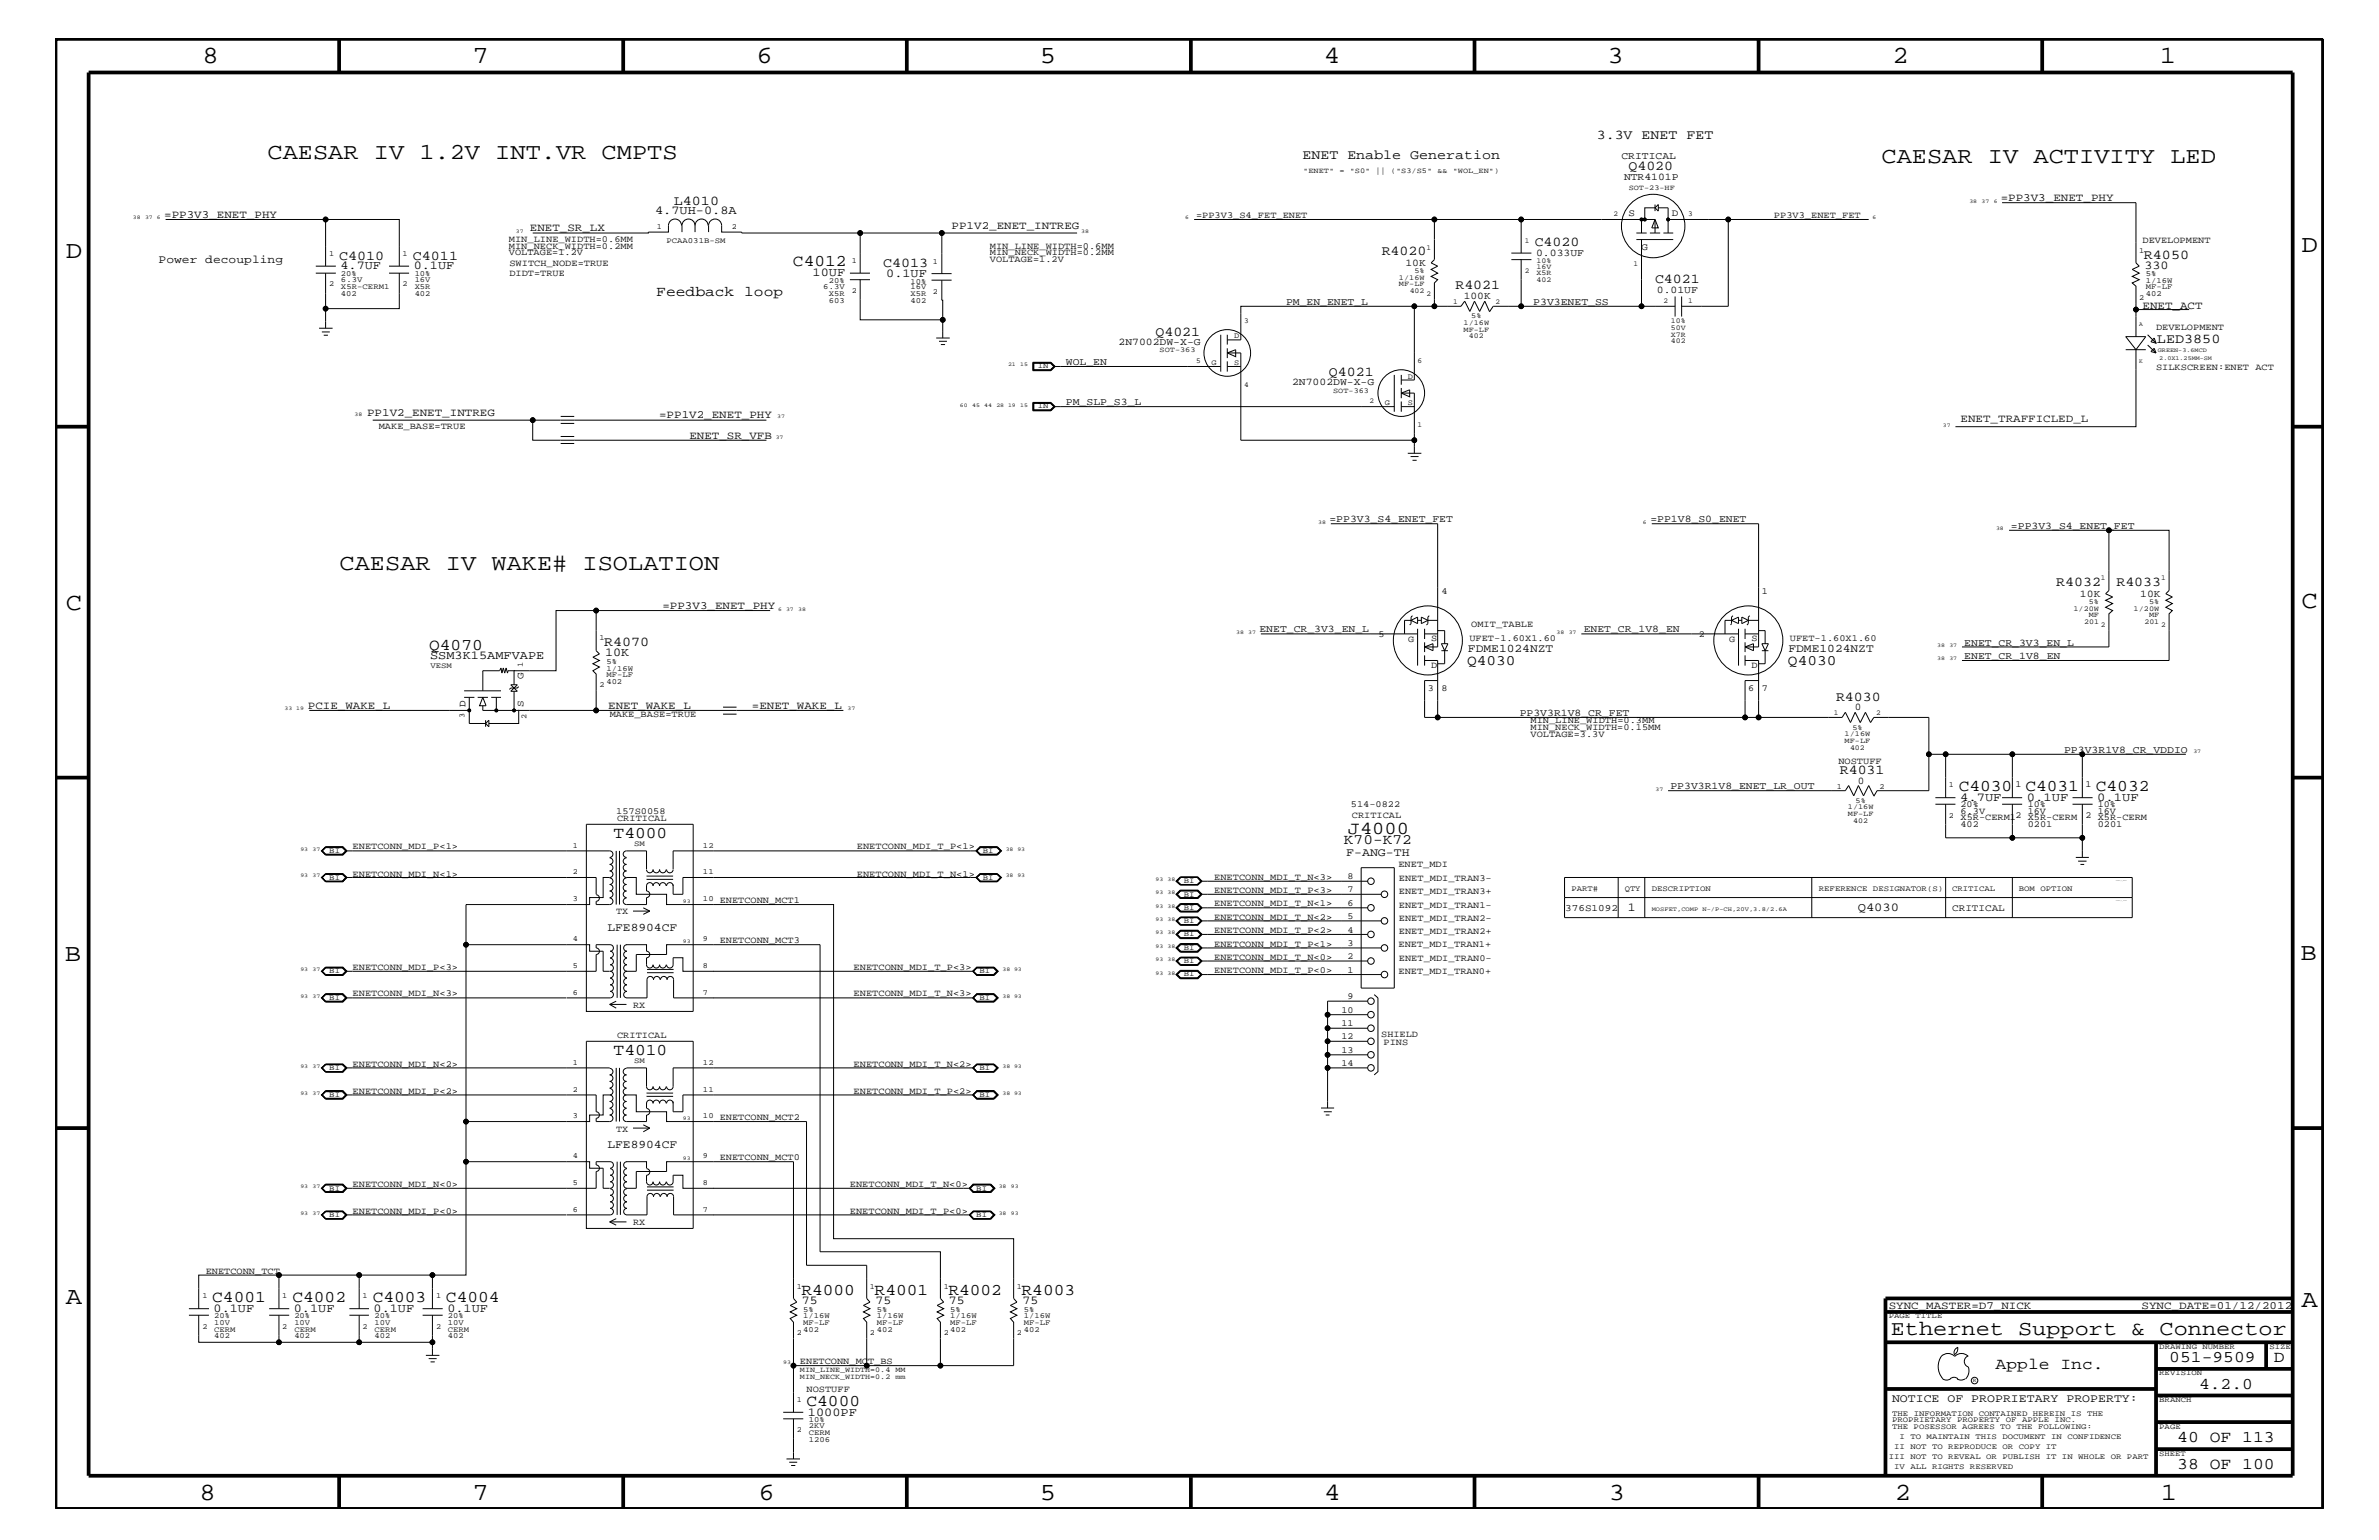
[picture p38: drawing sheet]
<svg xmlns="http://www.w3.org/2000/svg" width="432mm" height="279mm" viewBox="0 0 432 279" stroke-linecap="round" stroke-linejoin="round" font-family="sans-serif">
<defs><g id="words">
<g font-size="4.5">
<text x="36.7" y="11.5">8</text>
<text x="85.8" y="11.5">7</text>
<text x="137.3" y="11.5">6</text>
<text x="188.7" y="11.5">5</text>
<text x="240.3" y="11.5">4</text>
<text x="291.8" y="11.5">3</text>
<text x="343.5" y="11.5">2</text>
<text x="392" y="11.5">1</text>
<text x="11.9" y="46.8">D</text>
<text x="417.7" y="45.7">D</text>
<text x="11.9" y="110.6">C</text>
<text x="417.7" y="110.3">C</text>
<text x="11.8" y="174.3">B</text>
<text x="417.6" y="174.2">B</text>
<text x="11.9" y="236.7">A</text>
<text x="417.7" y="237.1">A</text>
<text x="36.2" y="272.1">8</text>
<text x="85.8" y="272.1">7</text>
<text x="137.7" y="272.1">6</text>
<text x="188.7" y="272.1">5</text>
<text x="240.4" y="272.1">4</text>
<text x="292" y="272.1">3</text>
<text x="343.9" y="272.1">2</text>
<text x="392.2" y="272.1">1</text>
</g>
<g font-size="4.1">
<text x="48.6" y="28.9">CAESAR IV 1.2V INT.VR CMPTS</text>
<text x="341.5" y="29.5">CAESAR IV ACTIVITY LED</text>
<text x="61.6" y="103.5">CAESAR IV WAKE# ISOLATION</text>
</g>
<text font-size="3.8" x="343.2" y="242.3">Ethernet Support &amp; Connector</text>
<text font-size="3.3" x="244.6" y="151.2">J4000</text>
<g font-size="3">
<text x="143.9" y="48.3">C4012</text>
<text x="77.9" y="117.9">Q4070</text>
<text x="355.5" y="143.5">C4030</text>
<text x="367.6" y="143.5">C4031</text>
<text x="380.4" y="143.5">C4032</text>
<text x="111.4" y="152.1">T4000</text>
<text x="111.4" y="191.5">T4010</text>
<text x="38.5" y="236.2">C4001</text>
<text x="53.1" y="236.2">C4002</text>
<text x="67.6" y="236.2">C4003</text>
<text x="80.9" y="236.2">C4004</text>
<text x="145.5" y="234.9">R4000</text>
<text x="158.8" y="234.9">R4001</text>
<text x="172.1" y="234.9">R4002</text>
<text x="185.4" y="234.9">R4003</text>
<text x="362.2" y="248.4">Apple Inc.</text>
<text x="393.7" y="247.1">051-9509</text>
<text x="399.2" y="252">4.2.0</text>
<text x="412.7" y="247.1">D</text>
<text x="146.4" y="255">C4000</text>
<text x="395.2" y="261.6">40 OF 113</text>
<text x="395.2" y="266.6">38 OF 100</text>
</g>
<g font-size="2.6">
<text x="119.1" y="53.8">Feedback loop</text>
<text x="266.3" y="120.6">Q4030</text>
<text x="324.5" y="120.6">Q4030</text>
<text x="243.9" y="153.2">K70-K72</text>
</g>
<g font-size="2.5">
<text x="236.4" y="28.9">ENET Enable Generation</text>
<text x="289.8" y="25.3">3.3V ENET FET</text>
<text x="295.6" y="30.8">Q4020</text>
<text x="122.3" y="37.2">L4010</text>
<text x="61.6" y="47.1">C4010</text>
<text x="74.9" y="47.1">C4011</text>
<text x="250.8" y="46.3">R4020</text>
<text x="278.6" y="44.6">C4020</text>
<text x="389.1" y="47">R4050</text>
<text x="160.3" y="48.5">C4013</text>
<text x="264.2" y="52.5">R4021</text>
<text x="300.4" y="51.3">C4021</text>
<text x="209.7" y="60.9">Q4021</text>
<text x="391.5" y="62.3">LED3850</text>
<text x="241.2" y="68.2">Q4021</text>
<text x="373.2" y="106.4">R4032</text>
<text x="384.1" y="106.4">R4033</text>
<text x="109.6" y="117.3">R4070</text>
<text x="333.2" y="127.1">R4030</text>
<text x="333.9" y="140.4">R4031</text>
</g>
<g font-size="2.2">
<text x="118.9" y="38.9">4.7UH-0.8A</text>
<text x="61.8" y="48.9">4.7UF</text>
<text x="75.1" y="48.9">0.1UF</text>
<text x="147.5" y="50.2">10UF</text>
<text x="160.9" y="50.2">0.1UF</text>
<text x="389.2" y="48.8">330</text>
<text x="78.1" y="119.6">SSM3K15AMFVAPE</text>
<text x="109.8" y="119.1">10K</text>
<text x="355.8" y="145.3">4.7UF</text>
<text x="367.9" y="145.3">0.1UF</text>
<text x="380.7" y="145.3">0.1UF</text>
<text x="295.4" y="165.3">1</text>
<text x="337.2" y="165.3">Q4030</text>
<text x="38.8" y="238">0.1UF</text>
<text x="53.3" y="238">0.1UF</text>
<text x="67.8" y="238">0.1UF</text>
<text x="81.2" y="238">0.1UF</text>
<text x="145.5" y="236.7">75</text>
<text x="158.9" y="236.7">75</text>
<text x="172.2" y="236.7">75</text>
<text x="185.6" y="236.7">75</text>
<text x="146.6" y="256.8">1000PF</text>
</g>
<g font-size="2.1">
<text x="28.8" y="47.7">Power decoupling</text>
<text x="266.4" y="118.2">FDME1024NZT</text>
<text x="324.6" y="118.2">FDME1024NZT</text>
<text x="244.3" y="155.2">F-ANG-TH</text>
<text x="110.2" y="168.9">LFE8904CF</text>
<text x="110.2" y="208.3">LFE8904CF</text>
<text x="343.4" y="254.4">NOTICE OF PROPRIETARY PROPERTY:</text>
</g>
<g font-size="2">
<text x="29.8" y="39.6">=PP3V3_ENET_PHY</text>
<text x="96.2" y="41.9">ENET_SR_LX</text>
<text x="172.7" y="41.5">PP1V2_ENET_INTREG</text>
<text x="363.1" y="36.5">=PP3V3_ENET_PHY</text>
<text x="388.9" y="56">ENET_ACT</text>
<text x="66.6" y="75.5">PP1V2_ENET_INTREG</text>
<text x="119.6" y="75.8">=PP1V2_ENET_PHY</text>
<text x="355.9" y="76.6">ENET_TRAFFICLED_L</text>
<text x="125.1" y="79.6">ENET_SR_VFB</text>
<text x="120.2" y="110.5">=PP3V3_ENET_PHY</text>
<text x="55.9" y="128.7">PCIE_WAKE_L</text>
<text x="110.4" y="128.7">ENET_WAKE_L</text>
<text x="136.5" y="128.7">=ENET_WAKE_L</text>
<text x="342.8" y="237.4">SYNC_MASTER=D7_NICK</text>
<text x="388.7" y="237.4">SYNC_DATE=01/12/2012</text>
</g>
<g font-size="1.9">
<text x="294.3" y="28.9">CRITICAL</text>
<text x="294.8" y="32.7">NTR4101P</text>
<text x="278.8" y="46.5">0.033UF</text>
<text x="255.1" y="48.2">10K</text>
<text x="300.7" y="53.2">0.01UF</text>
<text x="233.4" y="55.3">PM_EN_ENET_L</text>
<text x="265.7" y="54.2">100K</text>
<text x="278.3" y="55.3">P3V3ENET_SS</text>
<text x="203" y="62.6">2N7002DW-X-G</text>
<text x="193.5" y="66.2">WOL_EN</text>
<text x="234.5" y="69.9">2N7002DW-X-G</text>
<text x="193.5" y="73.5">PM_SLP_S3_L</text>
<text x="241.3" y="94.8">=PP3V3_S4_ENET_FET</text>
<text x="299.6" y="94.8">=PP1V8_S0_ENET</text>
<text x="365" y="96">=PP3V3_S4_ENET_FET</text>
<text x="377.5" y="108.2">10K</text>
<text x="388.5" y="108.2">10K</text>
<text x="228.6" y="114.8">ENET_CR_3V3_EN_L</text>
<text x="287.4" y="114.8">ENET_CR_1V8_EN</text>
<text x="356.5" y="119.6">ENET_CR_1V8_EN</text>
<text x="356.5" y="117.2">ENET_CR_3V3_EN_L</text>
<text x="275.8" y="129.9">PP3V3R1V8_CR_FET</text>
<text x="336.6" y="128.8">0</text>
<text x="374.6" y="136.6">PP3V3R1V8_CR_VDDIO</text>
<text x="303.2" y="143.2">PP3V3R1V8_ENET_LR_OUT</text>
<text x="337.2" y="142.2">0</text>
</g>
<g font-size="1.8">
<text x="295.6" y="39.2">S</text>
<text x="303.4" y="39.2">D</text>
<text x="297.9" y="45.3">G</text>
<text x="95" y="123.2" transform="rotate(-90 95 123.2)">G</text>
<text x="84.5" y="128.3" transform="rotate(-90 84.5 128.3)">D</text>
<text x="95" y="128.3" transform="rotate(-90 95 128.3)">S</text>
<text x="284.1" y="165.3">376S1092</text>
<text x="354.3" y="165.3">CRITICAL</text>
</g>
<g font-size="1.7">
<text x="217.1" y="39.6">=PP3V3_S4_FET_ENET</text>
<text x="322" y="39.6">PP3V3_ENET_FET</text>
<text x="92.4" y="46.3">VOLTAGE=1.2V</text>
<text x="92.4" y="44">MIN_LINE_WIDTH=0.6MM</text>
<text x="92.4" y="45.2">MIN_NECK_WIDTH=0.2MM</text>
<text x="179.7" y="45.2">MIN_LINE_WIDTH=0.6MM</text>
<text x="179.7" y="46.3">MIN_NECK_WIDTH=0.2MM</text>
<text x="179.7" y="47.6">VOLTAGE=1.2V</text>
<text x="388.9" y="44.1">DEVELOPMENT</text>
<text x="92.5" y="50.2">DIDT=TRUE</text>
<text x="92.5" y="48.3">SWITCH_NODE=TRUE</text>
<text x="391.3" y="59.8">DEVELOPMENT</text>
<text x="391.3" y="67.1">SILKSCREEN:ENET ACT</text>
<text x="68.7" y="77.9">MAKE_BASE=TRUE</text>
<text x="261.6" y="107.7">4</text>
<text x="319.8" y="107.7">1</text>
<text x="267" y="113.7">OMIT_TABLE</text>
<text x="250.2" y="115.6">5</text>
<text x="255.6" y="116.5">G</text>
<text x="259.8" y="116.4">S</text>
<text x="266.7" y="116.4">UFET-1.60X1.60</text>
<text x="308.4" y="115.6">2</text>
<text x="313.9" y="116.5">G</text>
<text x="317.9" y="116.4">S</text>
<text x="324.9" y="116.4">UFET-1.60X1.60</text>
<text x="259.2" y="125.3">3</text>
<text x="259.8" y="121.2">D</text>
<text x="261.6" y="125.3">8</text>
<text x="317.3" y="125.3">6</text>
<text x="317.9" y="121.2">D</text>
<text x="319.8" y="125.3">7</text>
<text x="110.7" y="130.2">MAKE_BASE=TRUE</text>
<text x="277.8" y="131.3">MIN_LINE_WIDTH=0.3MM</text>
<text x="277.8" y="133.6">VOLTAGE=3.3V</text>
<text x="277.8" y="132.4">MIN_NECK_WIDTH=0.15MM</text>
<text x="333.7" y="138.6">NOSTUFF</text>
<text x="365.8" y="142.9">1</text>
<text x="378.5" y="142.9">1</text>
<text x="111.8" y="147.7">157S0058</text>
<text x="112" y="149">CRITICAL</text>
<text x="245.2" y="146.5">514-0822</text>
<text x="245.4" y="148.4">CRITICAL</text>
<text x="355.9" y="146.5">20%</text>
<text x="355.9" y="148.8">X5R-CERM1</text>
<text x="355.9" y="147.6">6.3V</text>
<text x="365.8" y="148.4">2</text>
<text x="368" y="148.8">X5R-CERM</text>
<text x="368" y="146.5">10%</text>
<text x="368" y="147.6">16V</text>
<text x="378.5" y="148.4">2 X5R-CERM</text>
<text x="380.7" y="147.6">16V</text>
<text x="380.7" y="146.5">10%</text>
<text x="64" y="154.1">ENETCONN_MDI_P&lt;1&gt;</text>
<text x="155.5" y="154.1">ENETCONN_MDI_T_P&lt;1&gt;</text>
<text x="355.9" y="150.1">402</text>
<text x="368" y="150.1">0201</text>
<text x="380.7" y="150.1">0201</text>
<text x="64" y="159">ENETCONN_MDI_N&lt;1&gt;</text>
<text x="155.5" y="159">ENETCONN_MDI_T_N&lt;1&gt;</text>
<text x="220.4" y="159.6">ENETCONN_MDI_T_N&lt;3&gt;</text>
<text x="220.4" y="162">ENETCONN_MDI_T_P&lt;3&gt;</text>
<text x="244.6" y="161.9">7</text>
<text x="244.6" y="159.5">8</text>
<text x="253.8" y="157.3">ENET_MDI</text>
<text x="253.9" y="159.9">ENET_MDI_TRAN3-</text>
<text x="111.8" y="165.9">TX</text>
<text x="130.6" y="163.9">ENETCONN_MCT1</text>
<text x="220.4" y="166.9">ENETCONN_MDI_T_N&lt;2&gt;</text>
<text x="220.4" y="164.5">ENETCONN_MDI_T_N&lt;1&gt;</text>
<text x="244.6" y="166.7">5</text>
<text x="244.6" y="164.4">6</text>
<text x="253.9" y="167.1">ENET_MDI_TRAN2-</text>
<text x="253.9" y="164.7">ENET_MDI_TRAN1-</text>
<text x="253.9" y="162.2">ENET_MDI_TRAN3+</text>
<text x="130.6" y="171.1">ENETCONN_MCT3</text>
<text x="220.4" y="169.3">ENETCONN_MDI_T_P&lt;2&gt;</text>
<text x="220.4" y="171.7">ENETCONN_MDI_T_P&lt;1&gt;</text>
<text x="244.6" y="171.6">3</text>
<text x="244.6" y="169.2">4</text>
<text x="253.8" y="171.8">ENET_MDI_TRAN1+</text>
<text x="253.9" y="169.5">ENET_MDI_TRAN2+</text>
<text x="64" y="176">ENETCONN_MDI_P&lt;3&gt;</text>
<text x="154.9" y="176">ENETCONN_MDI_T_P&lt;3&gt;</text>
<text x="220.4" y="174.2">ENETCONN_MDI_T_N&lt;0&gt;</text>
<text x="220.4" y="176.6">ENETCONN_MDI_T_P&lt;0&gt;</text>
<text x="244.6" y="176.5">1</text>
<text x="244.6" y="174">2</text>
<text x="253.8" y="176.7">ENET_MDI_TRAN0+</text>
<text x="253.9" y="174.4">ENET_MDI_TRAN0-</text>
<text x="64" y="180.8">ENETCONN_MDI_N&lt;3&gt;</text>
<text x="114.9" y="182.9">RX</text>
<text x="154.9" y="180.8">ENETCONN_MDI_T_N&lt;3&gt;</text>
<text x="243.5" y="183.8">10</text>
<text x="244.6" y="181.3">9</text>
<text x="112" y="188.3">CRITICAL</text>
<text x="243.5" y="186.1">11</text>
<text x="243.5" y="188.6">12</text>
<text x="243.5" y="191">13</text>
<text x="250.7" y="188.1">SHIELD</text>
<text x="251.1" y="189.7">PINS</text>
<text x="64" y="193.6">ENETCONN_MDI_N&lt;2&gt;</text>
<text x="154.9" y="193.6">ENETCONN_MDI_T_N&lt;2&gt;</text>
<text x="243.5" y="193.4">14</text>
<text x="64" y="198.4">ENETCONN_MDI_P&lt;2&gt;</text>
<text x="130.6" y="203.2">ENETCONN_MCT2</text>
<text x="154.9" y="198.4">ENETCONN_MDI_T_P&lt;2&gt;</text>
<text x="111.8" y="205.3">TX</text>
<text x="64" y="215.3">ENETCONN_MDI_N&lt;0&gt;</text>
<text x="130.6" y="210.5">ENETCONN_MCT0</text>
<text x="154.3" y="215.3">ENETCONN_MDI_T_N&lt;0&gt;</text>
<text x="64" y="220.2">ENETCONN_MDI_P&lt;0&gt;</text>
<text x="154.3" y="220.2">ENETCONN_MDI_T_P&lt;0&gt;</text>
<text x="114.9" y="222.3">RX</text>
<text x="37.3" y="231.1">ENETCONN_TCT</text>
<text x="145.2" y="247.5">ENETCONN_MCT_BS</text>
<text x="146.4" y="252.6">NOSTUFF</text>
</g>
<g font-size="1.4">
<text x="236.6" y="31.4">&quot;ENET&quot; = &quot;S0&quot; || (&quot;S3/S5&quot; &amp;&amp; &quot;WOL_EN&quot;)</text>
<text x="295.6" y="34.4">SOT-23-HF</text>
<text x="119.2" y="41.5">1</text>
<text x="132.8" y="41.5">2</text>
<text x="292.9" y="39.2">2</text>
<text x="306.4" y="39.2">3</text>
<text x="59.8" y="46.5">1</text>
<text x="73.1" y="46.5">1</text>
<text x="120.9" y="44.1">PCAA031B-SM</text>
<text x="154.6" y="47.7">1</text>
<text x="169.3" y="47.9">1</text>
<text x="258.9" y="45.3">1</text>
<text x="276.8" y="44.1">1</text>
<text x="278.9" y="47.7">10%</text>
<text x="388.3" y="45.9">1</text>
<text x="59.8" y="51.9">2</text>
<text x="61.9" y="50.2">20%</text>
<text x="61.9" y="53.6">402</text>
<text x="61.9" y="51.3">6.3V</text>
<text x="61.9" y="52.4">X5R-CERM1</text>
<text x="73.1" y="51.9">2</text>
<text x="75.3" y="53.6">402</text>
<text x="75.3" y="50.2">10%</text>
<text x="75.3" y="52.4">X5R</text>
<text x="75.3" y="51.3">16V</text>
<text x="149.4" y="52.4">6.3V</text>
<text x="150.5" y="51.3">20%</text>
<text x="150.5" y="53.6">X5R</text>
<text x="154.6" y="53.2">2</text>
<text x="165.3" y="53.8">X5R</text>
<text x="165.3" y="51.5">10%</text>
<text x="165.3" y="52.5">16V</text>
<text x="169.3" y="53.3">2</text>
<text x="253.9" y="50.7">1/16W</text>
<text x="253.9" y="51.9">MF-LF</text>
<text x="255.9" y="53.2">402</text>
<text x="256.7" y="49.6">5%</text>
<text x="258.9" y="53.8">2</text>
<text x="276.8" y="49.6">2</text>
<text x="278.9" y="50">X5R</text>
<text x="278.9" y="51.3">402</text>
<text x="278.9" y="48.8">16V</text>
<text x="296.5" y="48.3">1</text>
<text x="389.5" y="50.2">5%</text>
<text x="389.5" y="52.5">MF-LF</text>
<text x="389.5" y="51.3">1/16W</text>
<text x="389.5" y="53.8">402</text>
<text x="150.5" y="54.9">603</text>
<text x="165.3" y="55">402</text>
<text x="225.8" y="58.6">3</text>
<text x="263.7" y="55.2">1</text>
<text x="265.6" y="59">1/16W</text>
<text x="267" y="57.8">5%</text>
<text x="271.4" y="55.2">2</text>
<text x="301.9" y="55">2</text>
<text x="303.3" y="58.6">10%</text>
<text x="303.3" y="59.8">50V</text>
<text x="306.4" y="55">1</text>
<text x="388.3" y="54.4">2</text>
<text x="210.5" y="64">SOT-363</text>
<text x="217.1" y="65.9">5</text>
<text x="224" y="61.4">D</text>
<text x="257.3" y="65.9">6</text>
<text x="265.6" y="60.2">MF-LF</text>
<text x="266.6" y="61.4">402</text>
<text x="303.3" y="62.3">402</text>
<text x="303.3" y="61.1">X7R</text>
<text x="188.4" y="66.8">IN</text>
<text x="219.9" y="66.2">G</text>
<text x="224" y="66.2">S</text>
<text x="225.8" y="70.1">4</text>
<text x="242" y="71.2">SOT-363</text>
<text x="255.5" y="68.7">D</text>
<text x="188.4" y="74.1">IN</text>
<text x="248.6" y="73.2">2</text>
<text x="251.4" y="73.4">G</text>
<text x="255.5" y="73.5">S</text>
<text x="257.3" y="77.4">1</text>
<text x="381.3" y="105.3">1</text>
<text x="392.3" y="105.3">1</text>
<text x="376.3" y="110.8">1/20W</text>
<text x="378.3" y="113.1">201</text>
<text x="379.1" y="109.5">5%</text>
<text x="379.1" y="112">MF</text>
<text x="381.3" y="113.7">2</text>
<text x="387.3" y="110.8">1/20W</text>
<text x="389.2" y="113.1">201</text>
<text x="390.1" y="112">MF</text>
<text x="390.1" y="109.5">5%</text>
<text x="392.3" y="113.7">2</text>
<text x="108.8" y="116.2">1</text>
<text x="78.1" y="121.2">VESM</text>
<text x="94.9" y="121" transform="rotate(-90 94.9 121)">1</text>
<text x="108.8" y="124.7">2</text>
<text x="110.1" y="120.4">5%</text>
<text x="110.1" y="122.9">MF-LF</text>
<text x="110.1" y="121.7">1/16W</text>
<text x="110.1" y="124.1">402</text>
<text x="84.3" y="130.2" transform="rotate(-90 84.3 130.2)">3</text>
<text x="95.6" y="130.5" transform="rotate(-90 95.6 130.5)">2</text>
<text x="332.8" y="129.7">1</text>
<text x="340.5" y="129.7">2</text>
<text x="334.8" y="134.7">MF-LF</text>
<text x="334.8" y="133.5">1/16W</text>
<text x="335.8" y="136">402</text>
<text x="336.2" y="132.4">5%</text>
<text x="333.4" y="143.1">1</text>
<text x="341.1" y="143.1">2</text>
<text x="353.7" y="142.9">1</text>
<text x="335.4" y="146.8">1/16W</text>
<text x="335.4" y="148.1">MF-LF</text>
<text x="336.4" y="149.3">402</text>
<text x="336.8" y="145.7">5%</text>
<text x="353.7" y="148.4">2</text>
<text x="59.8" y="154.7">BI</text>
<text x="104" y="153.8">1</text>
<text x="115.1" y="153.4">SM</text>
<text x="127.6" y="153.8">12</text>
<text x="178.4" y="154.7">BI</text>
<text x="59.8" y="159.6">BI</text>
<text x="104" y="158.6">2</text>
<text x="127.6" y="158.6">11</text>
<text x="178.4" y="159.6">BI</text>
<text x="214.9" y="160.2">BI</text>
<text x="285.2" y="161.7">PART#</text>
<text x="294.9" y="161.7">QTY</text>
<text x="299.8" y="161.7">DESCRIPTION</text>
<text x="330.1" y="161.7">REFERENCE DESIGNATOR(S)</text>
<text x="354.3" y="161.7">CRITICAL</text>
<text x="366.4" y="161.7">BOM OPTION</text>
<text x="104" y="163.5">3</text>
<text x="127.6" y="163.5">10</text>
<text x="214.9" y="162.7">BI</text>
<text x="214.9" y="165">BI</text>
<text x="214.9" y="167.5">BI</text>
<text x="104" y="170.7">4</text>
<text x="127.6" y="170.7">9</text>
<text x="214.9" y="172.3">BI</text>
<text x="214.9" y="169.9">BI</text>
<text x="59.8" y="176.6">BI</text>
<text x="104" y="175.6">5</text>
<text x="127.6" y="175.6">8</text>
<text x="177.8" y="176.6">BI</text>
<text x="214.9" y="177.2">BI</text>
<text x="214.9" y="174.8">BI</text>
<text x="59.8" y="181.4">BI</text>
<text x="104" y="180.5">6</text>
<text x="127.6" y="180.5">7</text>
<text x="177.8" y="181.4">BI</text>
<text x="59.8" y="194.2">BI</text>
<text x="104" y="193.2">1</text>
<text x="115.1" y="192.8">SM</text>
<text x="127.6" y="193.2">12</text>
<text x="177.8" y="194.2">BI</text>
<text x="59.8" y="199">BI</text>
<text x="104" y="198.1">2</text>
<text x="104" y="202.9">3</text>
<text x="127.6" y="202.9">10</text>
<text x="127.6" y="198.1">11</text>
<text x="177.8" y="199">BI</text>
<text x="104" y="210.2">4</text>
<text x="104" y="215">5</text>
<text x="127.6" y="215">8</text>
<text x="127.6" y="210.2">9</text>
<text x="59.8" y="216">BI</text>
<text x="59.8" y="220.8">BI</text>
<text x="104" y="219.8">6</text>
<text x="127.6" y="219.8">7</text>
<text x="177.2" y="216">BI</text>
<text x="177.2" y="220.8">BI</text>
<text x="144.6" y="233.8">1</text>
<text x="157.9" y="233.8">1</text>
<text x="171.3" y="233.8">1</text>
<text x="184.6" y="233.8">1</text>
<text x="36.7" y="235.6">1</text>
<text x="38.9" y="239.2">20%</text>
<text x="51.2" y="235.6">1</text>
<text x="53.4" y="239.2">20%</text>
<text x="65.8" y="235.6">1</text>
<text x="68" y="239.2">20%</text>
<text x="79.2" y="235.6">1</text>
<text x="81.3" y="239.2">20%</text>
<text x="145.8" y="238">5%</text>
<text x="145.8" y="239.2">1/16W</text>
<text x="159.2" y="238">5%</text>
<text x="159.2" y="239.2">1/16W</text>
<text x="172.5" y="238">5%</text>
<text x="172.5" y="239.2">1/16W</text>
<text x="185.8" y="238">5%</text>
<text x="185.8" y="239.2">1/16W</text>
<text x="342.8" y="239.2">PAGE TITLE</text>
<text x="36.7" y="241.1">2</text>
<text x="38.9" y="240.3">10V</text>
<text x="38.9" y="242.8">402</text>
<text x="38.9" y="241.6">CERM</text>
<text x="51.2" y="241.1">2</text>
<text x="53.4" y="240.3">10V</text>
<text x="53.4" y="242.8">402</text>
<text x="53.4" y="241.6">CERM</text>
<text x="65.8" y="241.1">2</text>
<text x="68" y="240.3">10V</text>
<text x="68" y="242.8">402</text>
<text x="68" y="241.6">CERM</text>
<text x="79.2" y="241.1">2</text>
<text x="81.3" y="241.6">CERM</text>
<text x="81.3" y="240.3">10V</text>
<text x="81.3" y="242.8">402</text>
<text x="144.6" y="242.3">2</text>
<text x="145.8" y="240.5">MF-LF</text>
<text x="145.8" y="241.7">402</text>
<text x="157.9" y="242.3">2</text>
<text x="159.2" y="241.7">402</text>
<text x="159.2" y="240.5">MF-LF</text>
<text x="171.3" y="242.3">2</text>
<text x="172.5" y="240.5">MF-LF</text>
<text x="172.5" y="241.7">402</text>
<text x="184.6" y="242.3">2</text>
<text x="185.8" y="240.5">MF-LF</text>
<text x="185.8" y="241.7">402</text>
<text x="391.9" y="244.7">DRAWING NUMBER</text>
<text x="411.9" y="244.7">SIZE</text>
<text x="145.2" y="248.9">MIN_LINE_WIDTH=0.4 MM</text>
<text x="145.2" y="250.1">MIN_NECK_WIDTH=0.2 mm</text>
<text x="391.9" y="249.5">REVISION</text>
<text x="144.6" y="254.4">1</text>
<text x="343.4" y="256.8">THE INFORMATION CONTAINED HEREIN IS THE</text>
<text x="391.9" y="254.4">BRANCH</text>
<text x="144.6" y="259.9">2</text>
<text x="146.8" y="261.6">1206</text>
<text x="146.8" y="260.4">CERM</text>
<text x="146.8" y="258">10%</text>
<text x="146.8" y="259.1">2KV</text>
<text x="343.4" y="259.3">THE POSESSOR AGREES TO THE FOLLOWING:</text>
<text x="343.4" y="258">PROPRIETARY PROPERTY OF APPLE INC.</text>
<text x="343.8" y="262.9">II NOT TO REPRODUCE OR COPY IT</text>
<text x="344.8" y="261.1">I TO MAINTAIN THIS DOCUMENT IN CONFIDENCE</text>
<text x="391.9" y="259.3">PAGE</text>
<text x="342.8" y="264.7">III NOT TO REVEAL OR PUBLISH IT IN WHOLE OR PART</text>
<text x="343.8" y="266.6">IV ALL RIGHTS RESERVED</text>
<text x="391.9" y="264.1">SHEET</text>
</g>
<g font-size="1.1">
<text x="388.3" y="59.2">A</text>
<text x="388.3" y="65.9">K</text>
<text x="391.7" y="64">GREEN-3.6MCD</text>
<text x="391.9" y="65.3">2.0X1.25MM-SM</text>
<text x="299.8" y="165.3">MOSFET,COMP N-/P-CH,20V,3.8/2.6A</text>
</g>
<g font-size="1">
<text x="24.1" y="39.8">38</text>
<text x="26.3" y="39.8">37 6</text>
<text x="215.1" y="39.8">6</text>
<text x="339.9" y="39.8">6</text>
<text x="357.5" y="36.8">38</text>
<text x="359.7" y="36.8">37</text>
<text x="361.9" y="36.8">6</text>
<text x="93.6" y="42.3">37</text>
<text x="196.3" y="42.3">38</text>
<text x="183" y="66.5">21</text>
<text x="185.2" y="66.5">15</text>
<text x="64.3" y="75.5">38</text>
<text x="141.1" y="75.8">37</text>
<text x="174.2" y="73.8">60</text>
<text x="176.4" y="73.8">45</text>
<text x="178.6" y="73.8">44</text>
<text x="180.8" y="73.8">28 19</text>
<text x="185.2" y="73.8">15</text>
<text x="352.6" y="77.4">37</text>
<text x="140.8" y="79.6">37</text>
<text x="239.3" y="95">38</text>
<text x="298.2" y="95">6</text>
<text x="362.3" y="96.2">38</text>
<text x="141.2" y="110.8">6</text>
<text x="142.7" y="110.8">37</text>
<text x="144.9" y="110.8">38</text>
<text x="224.4" y="115">38</text>
<text x="226.6" y="115">37</text>
<text x="282.5" y="115">38</text>
<text x="284.7" y="115">37</text>
<text x="351.6" y="119.8">38</text>
<text x="351.6" y="117.4">38</text>
<text x="353.8" y="119.8">37</text>
<text x="353.8" y="117.4">37</text>
<text x="51.6" y="128.9">33 19</text>
<text x="153.8" y="128.9">37</text>
<text x="398.1" y="136.6">37</text>
<text x="300.5" y="143.5">37</text>
<text x="54.5" y="154.4">93</text>
<text x="56.7" y="154.4">37</text>
<text x="182.5" y="154.4">38 93</text>
<text x="54.5" y="159.2">93</text>
<text x="56.7" y="159.2">37</text>
<text x="182.5" y="159.2">38 93</text>
<text x="209.7" y="159.9">93</text>
<text x="211.9" y="159.9">38</text>
<text x="124" y="163.9">93</text>
<text x="209.7" y="162.2">93</text>
<text x="209.7" y="164.7">93</text>
<text x="209.7" y="167.1">93</text>
<text x="211.9" y="162.2">38</text>
<text x="211.9" y="164.7">38</text>
<text x="211.9" y="167.1">38</text>
<text x="124" y="171.1">93</text>
<text x="209.7" y="172">93</text>
<text x="209.7" y="169.5">93</text>
<text x="211.9" y="172">38</text>
<text x="211.9" y="169.5">38</text>
<text x="54.5" y="176.2">93</text>
<text x="56.7" y="176.2">37</text>
<text x="181.9" y="176.2">38 93</text>
<text x="209.7" y="176.8">93</text>
<text x="209.7" y="174.4">93</text>
<text x="211.9" y="176.8">38</text>
<text x="211.9" y="174.4">38</text>
<text x="54.5" y="181">93</text>
<text x="56.7" y="181">37</text>
<text x="181.9" y="181">38 93</text>
<text x="54.5" y="193.7">93</text>
<text x="56.7" y="193.7">37</text>
<text x="181.9" y="193.7">38 93</text>
<text x="54.5" y="198.7">93</text>
<text x="56.7" y="198.7">37</text>
<text x="124" y="203.2">93</text>
<text x="181.9" y="198.7">38 93</text>
<text x="54.5" y="215.6">93</text>
<text x="56.7" y="215.6">37</text>
<text x="124" y="210.5">93</text>
<text x="181.3" y="215.6">38</text>
<text x="183.5" y="215.6">93</text>
<text x="54.5" y="220.4">93</text>
<text x="56.7" y="220.4">37</text>
<text x="181.3" y="220.4">38</text>
<text x="183.5" y="220.4">93</text>
<text x="142.2" y="247.5">93</text>
<text x="358.1" y="250.7">R</text>
</g>
</g></defs>
<g fill="none" stroke="#000" stroke-width=".18">
<path d="M30.1 39.8h29v8.5M59.1 39.8h13.4v8.5M216.7 39.8h43.7v7.3l-.6 .6 1.1 .6-1.1 .6 1.1 .7-1.1 .6 1.1 .5-.5 .6v4.3h4.8l.7-1 .9 1.9 .8-1.9 1 1.9 .9-1.9 .8 1.9M260.4 39.8h15.7M297.9 39.8v2.5M300.4 37.7l.6-.6v1.2l-.6-.6h-1.9v2.1M300.4 39.8l.6 1.5h-1.2zM300.4 39.8h-24.3v6.1M300.4 37.1v1.2M300.4 39.8v2.5M301 37.7h1.8v4.6M302.8 39.8h10.9"/>
<path d="M339.2 39.8h-25.5v15.8h-8.5M363.4 36.8h24.3v10.9l.6 .6-1.3 .6 1.3 .7-1.3 .6 1.3 .5-1.3 .6 .7 .6v4.3M57.3 49.6h3.7M57.3 48.3h3.7M57.9 59.5h2.5M59.1 49.6v6.4h13.4v-6.4M59.1 56v3.5M70.6 49.6h3.7M70.6 48.3h3.7M123.7 40.9a1.19 1.19 0 0 0-1.2-1.2 1.19 1.19 0 0 0-1.2 1.2v1.2h-3.6v.2h-21M126.2 40.9a1.19 1.19 0 0 1 1.1-1.2 1.19 1.19 0 0 1 1.2 1.2M126.2 40.9a1.19 1.19 0 0 0-1.2-1.2 1.19 1.19 0 0 0-1.2 1.2v1.2"/>
<path d="M126.2 40.9v1.2M128.6 42.1v-1.2a1.19 1.19 0 0 1 1.2-1.2 1.19 1.19 0 0 1 1.2 1.2v1.2h3.6v.2h21.5v7.3M154.3 49.6h3.6M154.3 50.7h3.6M156.1 50.7v7.3h15v3.3M156.1 42.3h14.8M169.1 50.8h3.6M169.1 49.6h3.6M170.9 50.8l.2 7.2M195.5 42.3h-24.6v7.3M256.7 55.6h-31.5v6.1h-2.4M260.4 55.6h-3.7v13.3h-2.4"/>
<path d="M274.3 47.1h3.7M274.3 45.9h3.7M276.1 47.1v8.5h21.8M276.1 55.6h-5.1l-.7 1M297 42.3h1.9M297 43.5h6.7M297.9 43.5v12.1h6.1M299.5 42.3h1.8M301.9 42.3h1.8M304 53.8v3.6M305.2 53.8v3.6M397.3 56.2h-9.6v4.9"/>
<path d="M58.4 60.2h1.5M58.8 60.8h.7M67.6 76.2h29.1M101.8 79.2h2.4M101.8 76.8h2.4M101.8 75.6h2.4M139.1 76.2h-42.4v3.7h42.4M169.9 61.3h2.5M170.4 61.9h1.5M170.8 62.5h.7M187.5 65.7h3.3l.7 .8-.7 .8h-3.3zM187.5 73h3.3l.7 .8-.7 .7h-3.3z"/>
<path d="M187.6 65.8v1.4M187.6 73.1v1.4M187.6 65.9h3.1l.6 .6M187.6 73.2h3.1l.6 .6M190.7 65.8l.6 .7-.6 .7M190.7 65.8l.7 .7-.7 .7M190.7 65.8h-3.2v1.4h3.2M190.7 73.1h-3.2v1.4h3.2M190.7 73.1l.6 .7-.6 .7M190.7 73.1l.7 .7-.7 .7M191.3 66.5l-.6 .6h-3.1M191.3 66.5h30.3"/>
<path d="M191.3 73.8h61.8M191.3 73.8l-.6 .6h-3.1M221.6 60.7v6.7M222.8 64l1.5-.6v1.3zM222.8 66.5h2.4M222.8 64h2.4v15.9h31.5M222.8 60.7v1.8M222.8 63.2v1.8M222.8 65.6v1.8M253.1 68v6.7M254.3 71.3l1.6-.6v1.3zM254.3 71.3h2.4v10.9"/>
<path d="M254.3 68v1.8M254.3 70.4v1.8M254.3 72.8v1.9M254.3 73.8h2.4M385.8 63.4h3.7M387.7 63.4l1.8-2.3h-3.7l1.9 2.3v14h-32.8M389.8 62.6l1.5 1.4M389.8 60.7l1.5 1.6M390.4 63.8l.6-.6 .3 .8zM391 61.3l.3 1-.9-.3zM101.8 80.5h2.4M241.6 95h19.3v22.4h-2.3"/>
<path d="M255.5 82.2h2.5M256 82.8h1.5M256.4 83.5h.7M299.8 95h19.4v22.4h-2.5M364.7 96.2h18.1M108.2 110.8v7.3l.6 .5-1.2 .6 1.2 .6-1.2 .6 1.2 .6-1.2 .7 .6 .6v6.6h-20.6v-.9M139.8 110.8h-38.9v10.9h-8.7l-.1 .4-.2-.9-.3 .9-.2-.9-.3 .9-.2-.9-.2 .5h-3.1v3.6M228.9 115h28.4M256.1 112.6l1.2-.6v1.1zM256.1 112.6h-1.2v2.4M256.4 111.7l-.3 .3v1.1l-.2 .3M257.3 114.1v6.7"/>
<path d="M257.3 112.6h.7M258 112l1.2 .6-1.2 .5zM258.6 119.8h2.3v10.4h-2.3v-6.7h2.3M258.6 114.1v1.8M258.6 116.5v1.8M258.6 118.9v1.9M258.6 115h2.3M258.6 117.4l1.5-.6v1.3zM259.2 112.6h1.7M259.4 111.7l-.2 .3v1.1l-.3 .3M260.9 114.4h1.3v2.4M261.6 118.1h1.2"/>
<path d="M262.2 118.1l.6-1.3h-1.2l.6 1.3v2.3h-1.3M287 115h28.6M314.3 112.6l1.3-.6v1.1zM314.3 112.6h-1.2v2.4M314.5 111.7l-.2 .3v1.1l-.2 .3M315.6 112.6h.5M315.6 114.1v6.7M316.1 112l1.2 .6-1.2 .5zM316.7 119.8h2.5v10.4h15.1l.6-1 1 1.9 .8-1.9 1 1.9 .9-1.9 .9 1.9 .6-.9h10v6.6h3v7.9M316.7 115h2.5M316.7 114.1v1.8M316.7 116.5v1.8"/>
<path d="M316.7 118.9v1.9M316.7 117.4l1.6-.6v1.3zM317.3 112.6h1.9M317.6 111.7l-.3 .3v1.1l-.2 .3M319.2 114.4h1.2v2.4M319.8 118.1h1.2M320.4 118.1l.6-1.3h-1.2l.6 1.3v2.3h-1.2M356.1 117.4h26.7v-6l.7-.6-1.3-.6 1.3-.7-1.3-.6 1.3-.6-1.3-.6 .6-.6v-10.9h10.9v10.9l-.6 .6 1.2 .6-1.2 .6 1.2 .6-1.2 .7 1.2 .6-.6 .6v8.4h-37.6M56.1 128.9h29.1M84.2 125.3h6.7M84.2 126.5h1.9M85.2 126.5v4.8h2.9"/>
<path d="M86.7 126.5h1.9M87.6 126.5l.6 1.5h-1.2zM88.1 131.3l.6-.6v1.2zM88.1 130.7v1.2M89.2 126.5h1.7M90.1 126.5v2.4M92.7 124.2h1.2l-1.2 1.2h1.2zM93.3 125.4v3.5M93.4 121.6l-.1 2.6M94.1 124.6l-.2 .2h-1.2l-.2 .3M94.2 128.8l-.1 2.5h-5.4M108.2 128.9h44.9"/>
<path d="M131.2 129.6h2.5M131.2 128.3h2.5M260.9 130.2h55.8M319.2 123.5h-2.5v6.7h2.5M350.1 136.8v6.7h-9.4l-.6 1M353.1 136.8h12.2v7.9M365.3 136.8h31.4M378 136.8v7.9M59.1 153.7h3l.7 .7-.7 .7h-3M59.1 153.7h3.1l.7 .7-.7 .7h-3.1M59.1 153.6h3.1l.8 .8-.8 .7h-3.1l-.8-.7zM59.1 153.7l-.7 .7 .7 .7"/>
<path d="M59.1 158.6h3l.6 .6h45.5v3M59.1 158.6h3l.7 .6-.7 .7h-3M59.1 158.5h3.1l.7 .7-.7 .8h-3.1M59.1 158.5h3.1l.8 .7-.8 .8h-3.1M59.1 158.5l-.8 .7 .8 .8M59.1 158.5l-.7 .7 .7 .8M59.1 158.6l-.7 .6 .7 .7M59.1 158.6l-.6 .6 .6 .7M62.7 154.4l-.6 .6h-3l-.6-.6 .6-.6h3l.6 .6h48a.59 .59 0 0 1 .6 .6 .59 .59 0 0 1-.6 .6M62.7 159.2l-.6 .7h-3M106.4 149.5h19.4v34h-19.4zM110.7 155.6a.59 .59 0 0 1 .6 .6 .59 .59 0 0 1-.6 .6 .59 .59 0 0 1 .6 .6 .59 .59 0 0 1-.6 .6 .59 .59 0 0 1 .6 .6 .59 .59 0 0 1-.6 .6h-1.2v3.6h-2.5v1.3h-22.4v7.3"/>
<path d="M110.7 159.3a.59 .59 0 0 1 .6 .6 .59 .59 0 0 1-.6 .6 .59 .59 0 0 1 .6 .6 .59 .59 0 0 1-.6 .6 .59 .59 0 0 1 .6 .5 .59 .59 0 0 1-.6 .6M111.8 154.4v9.7M112.4 154.4v9.7M113.7 155.6a.59 .59 0 0 0-.6 .6 .59 .59 0 0 0 .6 .6 .59 .59 0 0 0-.6 .6 .59 .59 0 0 0 .6 .6 .59 .59 0 0 0-.6 .6 .59 .59 0 0 0 .6 .6h1.8v3h5.5v1.9h30.3v60.6h32.7v10.9l.6 .6-1.2 .6 1.2 .6-1.2 .6 1.2 .6-1.2 .6 .6 .7v7.9h-40M113.7 159.3a.59 .59 0 0 0-.6 .6 .59 .59 0 0 0 .6 .6 .59 .59 0 0 0-.6 .6 .59 .59 0 0 0 .6 .6 .59 .59 0 0 0-.6 .5 .59 .59 0 0 0 .6 .6M113.7 155.6a.59 .59 0 0 1-.6-.6 .59 .59 0 0 1 .6-.6h3.6v3.3M117.3 157.8a.59 .59 0 0 0 .6 .6 .59 .59 0 0 0 .6-.6 .59 .59 0 0 0 .6 .6 .59 .59 0 0 0 .6-.6 .59 .59 0 0 0 .6 .6 .59 .59 0 0 0 .6-.6M117.3 158.9h4.9M117.3 159.5h4.9M121 157.8a.59 .59 0 0 0 .6 .6 .59 .59 0 0 0 .6-.6M177.1 154.4l.8-.8h3.1l.8 .8-.8 .7h-3.1zM177.3 154.4l.7 .6h2.9l.7-.6-.7-.6h-2.9l-.7 .6h-55.1v3.3"/>
<path d="M177.3 154.4l.6 .7h3.1M177.3 159.2l.7 .7h2.9l.7-.7-.7-.6h-2.9l-.7 .6h-53.3v3h-1.8v-1.7M177.9 158.6h3.1l.6 .6-.6 .7h-3.1l-.6-.7zM181 153.7h-3.1l-.6 .7M181 153.7h-3.1l-.7 .7 .7 .7h3.1M181 153.7l.7 .7-.7 .7M181 153.7l.6 .7-.6 .7M181 158.5h-3.1l-.7 .7 .7 .8h3.1M181 158.5h-3.1l-.8 .7 .8 .8h3.1M181 158.5l.8 .7-.8 .8M181 158.5l.7 .7-.7 .8M213.4 159.9l.8-.8h3.2l.8 .8-.8 .7h-3.2z"/>
<path d="M213.5 159.9l.8-.8h3l.8 .8-.8 .7h-3zM214.3 159.2h3l.6 .7h30.3M214.3 159.2h3l.7 .7-.7 .6h-3M214.3 159.2l-.7 .7 .7 .6M214.3 159.2l-.6 .7 .6 .6M217.9 159.9l-.6 .6h-3M247.1 157.4h6v21.9h-6zM284 159.2h103v7.3h-103zM293.7 159.2v7.3M298.5 159.2v7.3M302.8 143.5h32.1l.6-1 1 1.9 .8-1.9 .9 1.9 1-1.9 .9 1.9M328.8 159.2v7.3"/>
<path d="M351.3 145.9h3.6M351.3 144.7h3.6M353.1 145.9v6.1h12.2M353.1 159.2v7.3M363.4 145.9h3.6M363.4 144.7h3.6M365.3 145.9v6.1h12.7M365.3 159.2v7.3M376.2 145.9h3.6M376.2 144.7h3.6M376.8 155.6h2.3M377.2 156.2h1.5"/>
<path d="M377.6 156.8h.7M378 145.9v9.7M58.3 176.2l.8-.7h3.1l.8 .7-.8 .8h-3.1zM59.1 175.5h3l.7 .7-.7 .7h-3M59.1 175.5h3.1l.7 .7-.7 .7h-3.1M59.1 175.5l-.7 .7 .7 .7M108.2 162.3a.59 .59 0 0 1 .6 .6 .59 .59 0 0 1-.6 .6v.6h2.5a.59 .59 0 0 0 .6-.6 .59 .59 0 0 0-.6-.6M110.7 176.2h-1.2v-3.6h-2.5v-1.2h-22.4v32.1h22.4v-1.2h2.5v-3.6h1.2M110.7 173.8a.59 .59 0 0 1 .6 .6 .59 .59 0 0 1-.5 .6 .59 .59 0 0 1 .5 .6 .59 .59 0 0 1-.5 .6 .59 .59 0 0 1 .5 .6 .59 .59 0 0 1-.5 .6M110.7 177.5a.59 .59 0 0 1 .6 .6 .59 .59 0 0 1-.5 .6 .59 .59 0 0 1 .5 .6 .59 .59 0 0 1-.5 .6 .59 .59 0 0 1 .5 .6 .59 .59 0 0 1-.5 .5h-7.9M110.8 173.8a.59 .59 0 0 0 .5-.6 .59 .59 0 0 0-.5-.6 .59 .59 0 0 0 .5-.6 .59 .59 0 0 0-.6-.6h-2.5v.6a.59 .59 0 0 1 .6 .6 .59 .59 0 0 1-.6 .6v3h-45.5l-.6-.6h-3l-.6 .6 .6 .6h3l.6-.6M112 171.4v9.6"/>
<path d="M112.6 171.4v9.6M113.7 176.2h1.8v-3h5.5v-1.8h27.8v55.7h21.9v8.5l.6 .6-1.2 .6 1.2 .6-1.2 .6 1.2 .6-1.2 .6 .6 .7v7.9M113.7 171.4h3.6v1.2a.59 .59 0 0 1 .6 .6 .59 .59 0 0 1-.5 .6l-.1 1.2a.59 .59 0 0 0 .6 .6 .59 .59 0 0 0 .6-.6 .59 .59 0 0 0 .6 .6 .59 .59 0 0 0 .6-.6 .59 .59 0 0 0 .6 .6 .59 .59 0 0 0 .6-.6M113.8 173.8a.59 .59 0 0 0-.6 .6 .59 .59 0 0 0 .6 .6 .59 .59 0 0 0-.6 .6 .59 .59 0 0 0 .6 .6 .59 .59 0 0 0-.6 .6 .59 .59 0 0 0 .6 .6M113.8 177.5a.59 .59 0 0 0-.6 .6 .59 .59 0 0 0 .6 .6 .59 .59 0 0 0-.6 .6 .59 .59 0 0 0 .6 .6 .59 .59 0 0 0-.6 .6 .59 .59 0 0 0 .6 .5h3.6v-3.3a.59 .59 0 0 1 .6-.5 .59 .59 0 0 1 .6 .5 .59 .59 0 0 1 .6-.5 .59 .59 0 0 1 .6 .5M113.8 171.4a.59 .59 0 0 0-.6 .6 .59 .59 0 0 0 .6 .6 .59 .59 0 0 0-.6 .6 .59 .59 0 0 0 .6 .6M114.9 165.3h3M116.8 164.7l1.1 .6M117.4 176.5h4.9M117.4 175.9h4.9M117.9 165.3l-1.1 .6M119.9 177.7a.59 .59 0 0 1 .6-.5 .59 .59 0 0 1 .6 .5 .59 .59 0 0 1 .6-.5 .59 .59 0 0 1 .6 .5v3.3h54.4l.6-.5h3l.6 .5-.6 .6h-3l-.6-.6"/>
<path d="M120.9 160.7a.59 .59 0 0 0-.6-.6 .59 .59 0 0 0-.6 .6 .59 .59 0 0 0-.6-.6 .59 .59 0 0 0-.6 .6 .59 .59 0 0 0-.6-.6 .59 .59 0 0 0-.6 .6v1a.59 .59 0 0 1 .6 .5 .59 .59 0 0 1-.5 .6l-.1 1.3h-3.6a.59 .59 0 0 1-.6-.6 .59 .59 0 0 1 .6-.6M121 175a.59 .59 0 0 0 .6 .6 .59 .59 0 0 0 .6-.6v-1.2h1.8v2.4h5.5M121 160.7a.59 .59 0 0 1 .6-.6 .59 .59 0 0 1 .6 .6M129.5 176.2h47.2l.6-.6h3l.6 .6-.6 .6h-3l-.6-.6M176.5 176.2l.8-.7h3.1l.8 .7-.8 .8h-3.1zM176.6 176.2l.7-.7h3l.7 .7-.7 .7h-3zM176.6 176.2l.7-.7h3.1l.7 .7-.7 .7h-3.1zM213.4 162.2l.8-.7h3.2l.8 .7-.8 .8h-3.2zM213.4 164.7l.8-.8h3.2l.8 .8-.8 .8h-3.2zM213.4 167.1l.8-.7h3.2l.8 .7-.8 .7h-3.2zM213.4 176.8l.8-.7h3.2l.8 .7-.8 .8h-3.2zM213.4 174.4l.8-.7h3.2l.8 .7-.8 .7h-3.2z"/>
<path d="M213.4 172l.8-.8h3.2l.8 .8-.8 .7h-3.2zM213.5 162.2l.8-.6h3l.8 .6-.8 .8h-3zM213.5 167.1l.8-.7h3l.8 .7-.8 .7h-3zM213.5 174.4l.8-.7h3l.8 .7-.8 .7h-3zM213.5 172l.8-.8h3l.8 .8-.8 .7h-3zM214.2 168.8h3.2l.8 .7-.8 .8h-3.2l-.8-.8zM214.3 161.6h3l.7 .6-.7 .7h-3l-.7-.7zM214.3 164h3l.7 .7-.7 .7h-3M214.3 164h3l.8 .7-.8 .7h-3M214.3 164l-.8 .7 .8 .7M214.3 164l-.7 .7 .7 .7M214.3 166.5h3l.6 .6h32.8"/>
<path d="M214.3 166.5h3l.7 .6-.7 .7h-3M214.3 166.5l-.7 .6 .7 .7M214.3 166.5l-.6 .6 .6 .7M214.3 176.1h3l.7 .7-.7 .7h-3M214.3 176.1h3l.8 .7-.8 .7h-3M214.3 176.1l-.8 .7 .8 .7M214.3 176.1l-.7 .7 .7 .7M214.3 173.8h3l.6 .6h30.3M214.3 173.8h3l.7 .6-.7 .6h-3M214.3 173.8l-.7 .6 .7 .6M214.3 173.8l-.6 .6 .6 .6M214.3 171.3h3l.7 .7-.7 .7h-3l-.7-.7z"/>
<path d="M214.3 168.9h3l.7 .6-.7 .7h-3M214.3 168.9h3l.8 .6-.8 .7h-3M214.3 168.9l-.8 .6 .8 .7M214.3 168.9l-.7 .6 .7 .7M217.9 162.2l-.6 .6h-3l-.6-.6 .6-.5h3l.6 .5h32.8M217.9 164.7l-.6 .6h-3l-.6-.6 .6-.6h3l.6 .6h30.3M217.9 167.1l-.6 .7h-3M217.9 176.8l-.6 .6h-3l-.6-.6 .6-.6h3l.6 .6h32.8M217.9 174.4l-.6 .6h-3M217.9 172l-.6 .6h-3l-.6-.6 .6-.6h3l.6 .6h32.8M217.9 169.5l-.6 .6h-3l-.6-.6 .6-.6h3l.6 .6h30.3M284 162.8h103"/>
<path d="M58.3 198.7l.8-.8h3.1l.8 .8-.8 .7h-3.1zM58.4 198.7l.7-.7h3l.7 .7-.7 .6h-3zM59.1 180.4h3l.7 .6-.7 .7h-3M59.1 180.4h3.1l.7 .6-.7 .7h-3.1M59.1 180.3h3.1l.8 .7-.8 .8h-3.1l-.8-.8zM59.1 180.4l-.7 .6 .7 .7M59.1 193.2h3l.6 .5h48M59.1 193.2h3l.7 .5-.7 .7h-3M59.1 193.1h3.1l.7 .6-.7 .8h-3.1M59.1 193.1h3.1l.8 .6-.8 .8h-3.1M59.1 193.1l-.8 .6 .8 .8M59.1 193.1l-.7 .6 .7 .8"/>
<path d="M59.1 193.2l-.7 .5 .7 .7M59.1 193.2l-.6 .5 .6 .7M59.1 197.9h3.1l.7 .8-.7 .6h-3.1M59.1 197.9l-.7 .8 .7 .6M62.7 181l-.6 .6h-3l-.6-.6 .6-.5h3l.6 .5h40.1M62.7 193.7l-.6 .7h-3M62.7 198.7l-.6 .5h-3l-.6-.5 .6-.6h3l.6 .6h45.5v3a.59 .59 0 0 1 .6 .6 .59 .59 0 0 1-.6 .6v.6h2.5a.59 .59 0 0 0 .6-.6 .59 .59 0 0 0-.6-.6 .59 .59 0 0 0 .6-.6 .59 .59 0 0 0-.6-.6M106.4 188.9h19.4v34h-19.4zM110.7 193.8a.59 .59 0 0 1 .6 .6 .59 .59 0 0 1-.6 .6 .59 .59 0 0 1 .6 .6 .59 .59 0 0 1-.6 .6 .59 .59 0 0 1 .6 .6 .59 .59 0 0 1-.6 .6M110.7 198.7a.59 .59 0 0 1 .6 .5 .59 .59 0 0 1-.6 .6 .59 .59 0 0 1 .6 .6 .59 .59 0 0 1-.6 .6M110.7 197.5a.59 .59 0 0 1 .6 .6 .59 .59 0 0 1-.6 .6M110.7 182.2l1.1 .7"/>
<path d="M110.7 182.2h3M111.8 181.6l-1.1 .6M111.8 193.7v9.8M112.4 193.7v9.8M113.7 198.7h1.8v3h5.5v1.8h25.4v26.1h10.9v6l.6 .6-1.2 .6 1.2 .6-1.2 .6 1.2 .6-1.2 .6 .6 .7v7.9M113.7 193.8a.59 .59 0 0 0-.6 .6 .59 .59 0 0 0 .6 .6 .59 .59 0 0 0-.6 .6 .59 .59 0 0 0 .6 .6 .59 .59 0 0 0-.6 .6 .59 .59 0 0 0 .6 .6M113.7 198.7a.59 .59 0 0 0-.6 .6 .59 .59 0 0 0 .6 .5 .59 .59 0 0 0-.6 .6 .59 .59 0 0 0 .6 .6M113.7 197.5a.59 .59 0 0 0-.6 .6 .59 .59 0 0 0 .6 .6M113.7 193.7h3.6v3.4a.59 .59 0 0 0 .6 .6 .59 .59 0 0 0 .6-.6 .59 .59 0 0 0 .6 .6 .59 .59 0 0 0 .6-.6 .59 .59 0 0 0 .6 .6 .59 .59 0 0 0 .6-.6M117.3 198.3h4.9M117.3 198.9h4.9M176.5 181l.8-.7h3.1l.8 .7-.8 .8h-3.1z"/>
<path d="M176.5 198.7l.8-.8h3.1l.8 .8-.8 .7h-3.1zM176.6 181l.7-.6h3l.7 .6-.7 .7h-3zM176.6 181l.7-.6h3.1l.7 .6-.7 .7h-3.1zM176.6 193.7l.7 .7h3M176.6 193.7l.7 .8h3.1M176.6 198.7l.7-.7h3l.7 .7-.7 .6h-3zM176.7 193.7l.6 .7h3M176.7 198.7l.6 .5h3l.6-.5-.6-.6h-3l-.6 .6h-52.7v3h-1.8v-1.9M180.3 193.2h-3l-.6 .5h-54.5v3.4a.59 .59 0 0 1-.6 .6 .59 .59 0 0 1-.6-.6M180.3 193.2h-3l-.7 .5M180.3 193.2l.7 .5-.7 .7M180.3 193.2l.6 .5-.6 .7"/>
<path d="M180.4 193.1h-3.1l-.7 .6M180.4 193.1h-3.1l-.8 .6 .8 .8h3.1M180.4 193.1l.8 .6-.8 .8M180.4 193.1l.7 .6-.7 .8M180.4 197.9h-3.1l-.7 .8M180.4 197.9l.7 .8-.7 .6h-3.1l-.7-.6M248.2 193.7h-7.2v7.3M248.2 191.4h-7.2v2.3M248.2 188.9h-7.2v2.5M248.2 186.5h-7.2v2.4M248.2 184.1h-7.2v2.4M248.2 181.6h-7.2v2.5"/>
<path d="M249.4 180.5l.7 .5v13.4l-.7 .6M58.3 215.6l.8-.8h3.1l.8 .8-.8 .8h-3.1zM58.4 215.6l.7-.7h3l.7 .7-.7 .7h-3zM59.1 214.9h3.1l.7 .7-.7 .8h-3.1M59.1 214.9l-.7 .7 .7 .8M59.1 219.8h3l.6 .6h40.1M59.1 219.8h3l.7 .6-.7 .7h-3M59.1 219.7h3.1l.7 .7-.7 .8h-3.1M59.1 219.7h3.1l.8 .7-.8 .8h-3.1M59.1 219.7l-.8 .7 .8 .8M59.1 219.7l-.7 .7 .7 .8M59.1 219.8l-.7 .6 .7 .7"/>
<path d="M59.1 219.8l-.6 .6 .6 .7M84.6 203.5v7.3M110.7 215.6h-1.2v-3.7h-2.5v-1.1h-22.4v20.5h-6.1M110.7 212a.59 .59 0 0 1 .6 .6 .59 .59 0 0 1-.5 .6 .59 .59 0 0 1 .5 .6 .59 .59 0 0 1-.5 .6 .59 .59 0 0 1 .5 .6 .59 .59 0 0 1-.5 .6M110.7 215.7a.59 .59 0 0 1 .6 .6 .59 .59 0 0 1-.5 .6 .59 .59 0 0 1 .5 .6 .59 .59 0 0 1-.5 .5 .59 .59 0 0 1 .5 .6 .59 .59 0 0 1-.5 .6 .59 .59 0 0 1 .5 .6 .59 .59 0 0 1-.5 .6h-7.9M110.8 211.9a.59 .59 0 0 0 .5-.5 .59 .59 0 0 0-.6-.6h-2.5v.6a.59 .59 0 0 1 .6 .5 .59 .59 0 0 1-.6 .6v3.1h-45.5l-.6-.6h-3l-.6 .6 .6 .6h3l.6-.6M112 210.8v9.6M112.6 210.8v9.6M113.7 215.6h1.8v-3.1h5.5v-1.7h23v24.8l.6 .6-1.2 .6 1.2 .6-1.2 .6 1.2 .6-1.2 .6 .6 .7v16.3M113.7 210.8h3.6v1.1M113.7 201.1a.59 .59 0 0 0-.6 .6 .59 .59 0 0 0 .6 .6 .59 .59 0 0 0-.6 .6 .59 .59 0 0 0 .6 .6h3.6l.1-1.2a.59 .59 0 0 0 .5-.6 .59 .59 0 0 0-.6-.6M113.8 212a.59 .59 0 0 0-.6 .6 .59 .59 0 0 0 .6 .6 .59 .59 0 0 0-.6 .6 .59 .59 0 0 0 .6 .6 .59 .59 0 0 0-.6 .6 .59 .59 0 0 0 .6 .6"/>
<path d="M113.8 215.7a.59 .59 0 0 0-.6 .6 .59 .59 0 0 0 .6 .6 .59 .59 0 0 0-.6 .6 .59 .59 0 0 0 .6 .5 .59 .59 0 0 0-.6 .6 .59 .59 0 0 0 .6 .6 .59 .59 0 0 0-.6 .6 .59 .59 0 0 0 .6 .6h3.6v-3.3a.59 .59 0 0 1 .6-.6 .59 .59 0 0 1 .6 .6 .59 .59 0 0 1 .6-.6 .59 .59 0 0 1 .6 .6M113.8 210.8a.59 .59 0 0 0-.6 .6 .59 .59 0 0 0 .6 .5M114.9 204.7h3M116.8 204.1l1.1 .6M117.3 212a.59 .59 0 0 1 .6 .6 .59 .59 0 0 1-.5 .6l-.1 1.2a.59 .59 0 0 0 .6 .6 .59 .59 0 0 0 .6-.6 .59 .59 0 0 0 .6 .6 .59 .59 0 0 0 .6-.6 .59 .59 0 0 0 .6 .6 .59 .59 0 0 0 .6-.6M117.3 200.2a.59 .59 0 0 1 .6-.6 .59 .59 0 0 1 .6 .6 .59 .59 0 0 1 .6-.6 .59 .59 0 0 1 .6 .6 .59 .59 0 0 1 .6-.6 .59 .59 0 0 1 .6 .6M117.3 200.1v.9M117.4 215.9h4.9M117.4 215.3h4.9M117.9 204.7l-1.1 .6M119.9 217.1a.59 .59 0 0 1 .6-.6 .59 .59 0 0 1 .6 .6 .59 .59 0 0 1 .6-.6 .59 .59 0 0 1 .6 .6v3.3h53.8l.6-.6h3M121 214.4a.59 .59 0 0 0 .6 .6 .59 .59 0 0 0 .6-.6v-1.2h1.8v2.4h5.5"/>
<path d="M121 200.2a.59 .59 0 0 1 .6-.6 .59 .59 0 0 1 .6 .6M129.5 215.6h46.6l.6-.6h3l.6 .6-.6 .6h-3l-.6-.6M175.9 215.6l.8-.7h3.1l.7 .7-.7 .8M175.9 215.6l.8 .8h3.1M175.9 215.6l.7-.8h3.2l.8 .8-.8 .8M175.9 215.6l.7 .8h3.2M176.7 214.9h3l.7 .7-.7 .7h-3l-.7-.7zM179.7 219.8h-3l-.7 .6 .7 .7h3M179.7 219.8l.7 .6-.7 .7M179.7 219.8l.6 .6-.6 .7M179.8 219.7h-3.1l-.8 .7M179.8 219.7h-3.2l-.7 .7"/>
<path d="M179.8 219.7l.8 .7-.8 .8M179.8 219.7l.7 .7-.7 .8M239.8 201h2.3M240.3 201.7h1.4M240.6 202.3h.7M34.3 238.6h3.6M34.3 237.4h3.6M36.1 238.6v4.9h14.5v-4.9M36.1 237.4v-6.1h14.5v6.1M48.9 238.6h3.6M48.9 237.4h3.6M50.6 231.3h14.6v6.1"/>
<path d="M62.7 220.4l-.6 .7h-3M63.4 238.6h3.6M63.4 237.4h3.6M65.2 238.6v4.9h13.3v-4.9M65.2 231.3h13.3v6.1M76.7 238.6h3.6M76.7 237.4h3.6M110.7 221.7l1.1 .6M110.7 221.7h3M111.8 221.1l-1.1 .6M175.9 220.4l.8 .8h3.1M175.9 220.4l.7 .8h3.2"/>
<path d="M176.1 220.4l.6 .7h3M50.6 243.5h14.6M77.3 245.9h2.5M77.8 246.5h1.4M78.1 247.1h.8M78.5 243.5v2.4M142.2 257.4h3.6M142.2 256.2h3.6M144 257.4v7.3M352.3 246.1a1.72 1.72 0 0 1 2.5 0 1.69 1.69 0 0 1 2.4 0M352.4 246a3.2 3.2 0 0 0 .4 4.3l.8 .1 .4-.2M354 250.2l.7-.3 .7 .3"/>
<path d="M355.2 250.2l.7 .2 .7-.2M355.3 244.4v.3a1.18 1.18 0 0 1-.6 1.1M355.4 244.4a.99 .99 0 0 0-.6 1.4M357.2 246a1.04 1.04 0 0 0-.7 1 1.04 1.04 0 0 0 .7 1M357.3 248l.1 .7a2.11 2.11 0 0 1-.6 1.5M142.7 264.7h2.5M143.3 265.3h1.4M143.6 265.9h.8"/>
<circle cx="59.1" cy="39.8" r=".42"/>
<circle cx="260.3" cy="39.8" r=".42"/>
<circle cx="276.1" cy="39.8" r=".42"/>
<circle cx="297.9" cy="39.8" r=".25"/>
<circle cx="298.5" cy="39.8" r=".25"/>
<circle cx="302.8" cy="39.8" r=".25"/>
<circle cx="313.7" cy="39.8" r=".42"/>
<circle cx="59.1" cy="56" r=".42"/>
<circle cx="156.1" cy="42.3" r=".42"/>
<circle cx="170.9" cy="42.3" r=".42"/>
<circle cx="171.1" cy="58" r=".42"/>
<circle cx="256.7" cy="55.6" r=".42"/>
<circle cx="260.3" cy="55.6" r=".42"/>
<circle cx="276.1" cy="55.6" r=".42"/>
<circle cx="297.9" cy="55.6" r=".42"/>
<circle cx="300.1" cy="41" r="5.8"/>
<circle cx="387.7" cy="56.2" r=".42"/>
<circle cx="96.7" cy="76.2" r=".42"/>
<circle cx="222.8" cy="64" r="4.2"/>
<circle cx="254.3" cy="71.3" r="4.2"/>
<circle cx="256.7" cy="79.9" r=".42"/>
<circle cx="382.8" cy="96.2" r=".42"/>
<circle cx="108.2" cy="110.8" r=".42"/>
<circle cx="259.2" cy="116.2" r="6.3"/>
<circle cx="317.3" cy="116.2" r="6.3"/>
<circle cx="85.2" cy="128.9" r=".25"/>
<circle cx="90.1" cy="128.9" r=".25"/>
<circle cx="93.3" cy="128.9" r=".25"/>
<circle cx="108.2" cy="128.9" r=".42"/>
<circle cx="260.9" cy="130.2" r=".42"/>
<circle cx="316.7" cy="130.2" r=".42"/>
<circle cx="319.2" cy="130.2" r=".42"/>
<circle cx="350.1" cy="136.8" r=".42"/>
<circle cx="353.1" cy="136.8" r=".42"/>
<circle cx="365.3" cy="136.8" r=".42"/>
<circle cx="378" cy="136.8" r=".42"/>
<circle cx="248.8" cy="159.9" r=".59"/>
<circle cx="365.3" cy="152" r=".42"/>
<circle cx="378" cy="152" r=".42"/>
<circle cx="84.6" cy="171.4" r=".42"/>
<circle cx="248.8" cy="164.7" r=".59"/>
<circle cx="248.8" cy="169.5" r=".59"/>
<circle cx="248.8" cy="174.4" r=".59"/>
<circle cx="251.3" cy="162.2" r=".59"/>
<circle cx="251.3" cy="176.8" r=".59"/>
<circle cx="251.3" cy="172" r=".59"/>
<circle cx="251.3" cy="167.1" r=".59"/>
<circle cx="241" cy="188.9" r=".42"/>
<circle cx="241" cy="191.4" r=".42"/>
<circle cx="241" cy="184.1" r=".42"/>
<circle cx="241" cy="186.5" r=".42"/>
<circle cx="241" cy="193.7" r=".42"/>
<circle cx="248.8" cy="186.5" r=".59"/>
<circle cx="248.8" cy="191.4" r=".59"/>
<circle cx="248.8" cy="193.7" r=".59"/>
<circle cx="248.8" cy="188.9" r=".59"/>
<circle cx="248.8" cy="181.6" r=".59"/>
<circle cx="248.8" cy="184.1" r=".59"/>
<circle cx="84.6" cy="210.8" r=".42"/>
<circle cx="84.6" cy="203.5" r=".42"/>
<circle cx="50.6" cy="231.3" r=".42"/>
<circle cx="65.2" cy="231.3" r=".42"/>
<circle cx="78.5" cy="231.3" r=".42"/>
<circle cx="50.6" cy="243.5" r=".42"/>
<circle cx="65.2" cy="243.5" r=".42"/>
<circle cx="78.5" cy="243.5" r=".42"/>
<circle cx="144" cy="247.8" r=".42"/>
<circle cx="157.3" cy="247.8" r=".42"/>
<circle cx="170.7" cy="247.8" r=".42"/>
<circle cx="358.4" cy="250.5" r=".59"/>
</g>
<g fill="#000">
<circle cx="59.1" cy="39.8" r=".42"/>
<circle cx="260.3" cy="39.8" r=".42"/>
<circle cx="276.1" cy="39.8" r=".42"/>
<circle cx="297.9" cy="39.8" r=".25"/>
<circle cx="298.5" cy="39.8" r=".25"/>
<circle cx="302.8" cy="39.8" r=".25"/>
<circle cx="313.7" cy="39.8" r=".42"/>
<circle cx="59.1" cy="56" r=".42"/>
<circle cx="156.1" cy="42.3" r=".42"/>
<circle cx="170.9" cy="42.3" r=".42"/>
<circle cx="171.1" cy="58" r=".42"/>
<circle cx="256.7" cy="55.6" r=".42"/>
<circle cx="260.3" cy="55.6" r=".42"/>
<circle cx="276.1" cy="55.6" r=".42"/>
<circle cx="297.9" cy="55.6" r=".42"/>
<circle cx="387.7" cy="56.2" r=".42"/>
<circle cx="96.7" cy="76.2" r=".42"/>
<circle cx="256.7" cy="79.9" r=".42"/>
<circle cx="382.8" cy="96.2" r=".42"/>
<circle cx="108.2" cy="110.8" r=".42"/>
<circle cx="85.2" cy="128.9" r=".25"/>
<circle cx="90.1" cy="128.9" r=".25"/>
<circle cx="93.3" cy="128.9" r=".25"/>
<circle cx="108.2" cy="128.9" r=".42"/>
<circle cx="260.9" cy="130.2" r=".42"/>
<circle cx="316.7" cy="130.2" r=".42"/>
<circle cx="319.2" cy="130.2" r=".42"/>
<circle cx="350.1" cy="136.8" r=".42"/>
<circle cx="353.1" cy="136.8" r=".42"/>
<circle cx="365.3" cy="136.8" r=".42"/>
<circle cx="378" cy="136.8" r=".42"/>
<circle cx="365.3" cy="152" r=".42"/>
<circle cx="378" cy="152" r=".42"/>
<circle cx="84.6" cy="171.4" r=".42"/>
<circle cx="241" cy="188.9" r=".42"/>
<circle cx="241" cy="191.4" r=".42"/>
<circle cx="241" cy="184.1" r=".42"/>
<circle cx="241" cy="186.5" r=".42"/>
<circle cx="241" cy="193.7" r=".42"/>
<circle cx="84.6" cy="210.8" r=".42"/>
<circle cx="84.6" cy="203.5" r=".42"/>
<circle cx="50.6" cy="231.3" r=".42"/>
<circle cx="65.2" cy="231.3" r=".42"/>
<circle cx="78.5" cy="231.3" r=".42"/>
<circle cx="50.6" cy="243.5" r=".42"/>
<circle cx="65.2" cy="243.5" r=".42"/>
<circle cx="78.5" cy="243.5" r=".42"/>
<circle cx="144" cy="247.8" r=".42"/>
<circle cx="157.3" cy="247.8" r=".42"/>
<circle cx="170.7" cy="247.8" r=".42"/>
</g>
<g fill="none" stroke="#000" stroke-width=".68" stroke-linecap="butt">
<path d="M10.1 7.1h411.5v266.7h-411.5zM16.1 13.2h400v254.5h-400zM61.6 7.1v6.1M113.1 7.1v6.1M164.6 7.1v6.1M216.2 7.1v6.1M267.6 7.1v6.1M319.2 7.1v6.1M370.7 7.1v6.1M10.1 77.4h6M416.1 77.4h5.5M10.1 141.1h6"/>
<path d="M416.1 141.1h5.5M10.1 204.7h6M416.1 204.7h5.5M342.2 238h73.9M416.1 235.6h-73.9v32.1M342.2 243.5h73.9M342.2 252h49.1M391.3 248.4h24.8M391.3 243.5v24.2M391.3 258h24.8M391.3 253.2h24.8M411.3 243.5v4.9"/>
<path d="M61.6 267.7v6.1M113.1 267.7v6.1M164.6 267.7v6.1M216.2 268v5.8M267.6 267.7v6.1M319.2 267.7v6.1M370.7 267.7v6.1M391.3 262.9h24.8"/>
</g>
<use href="#words"/>
</svg>
